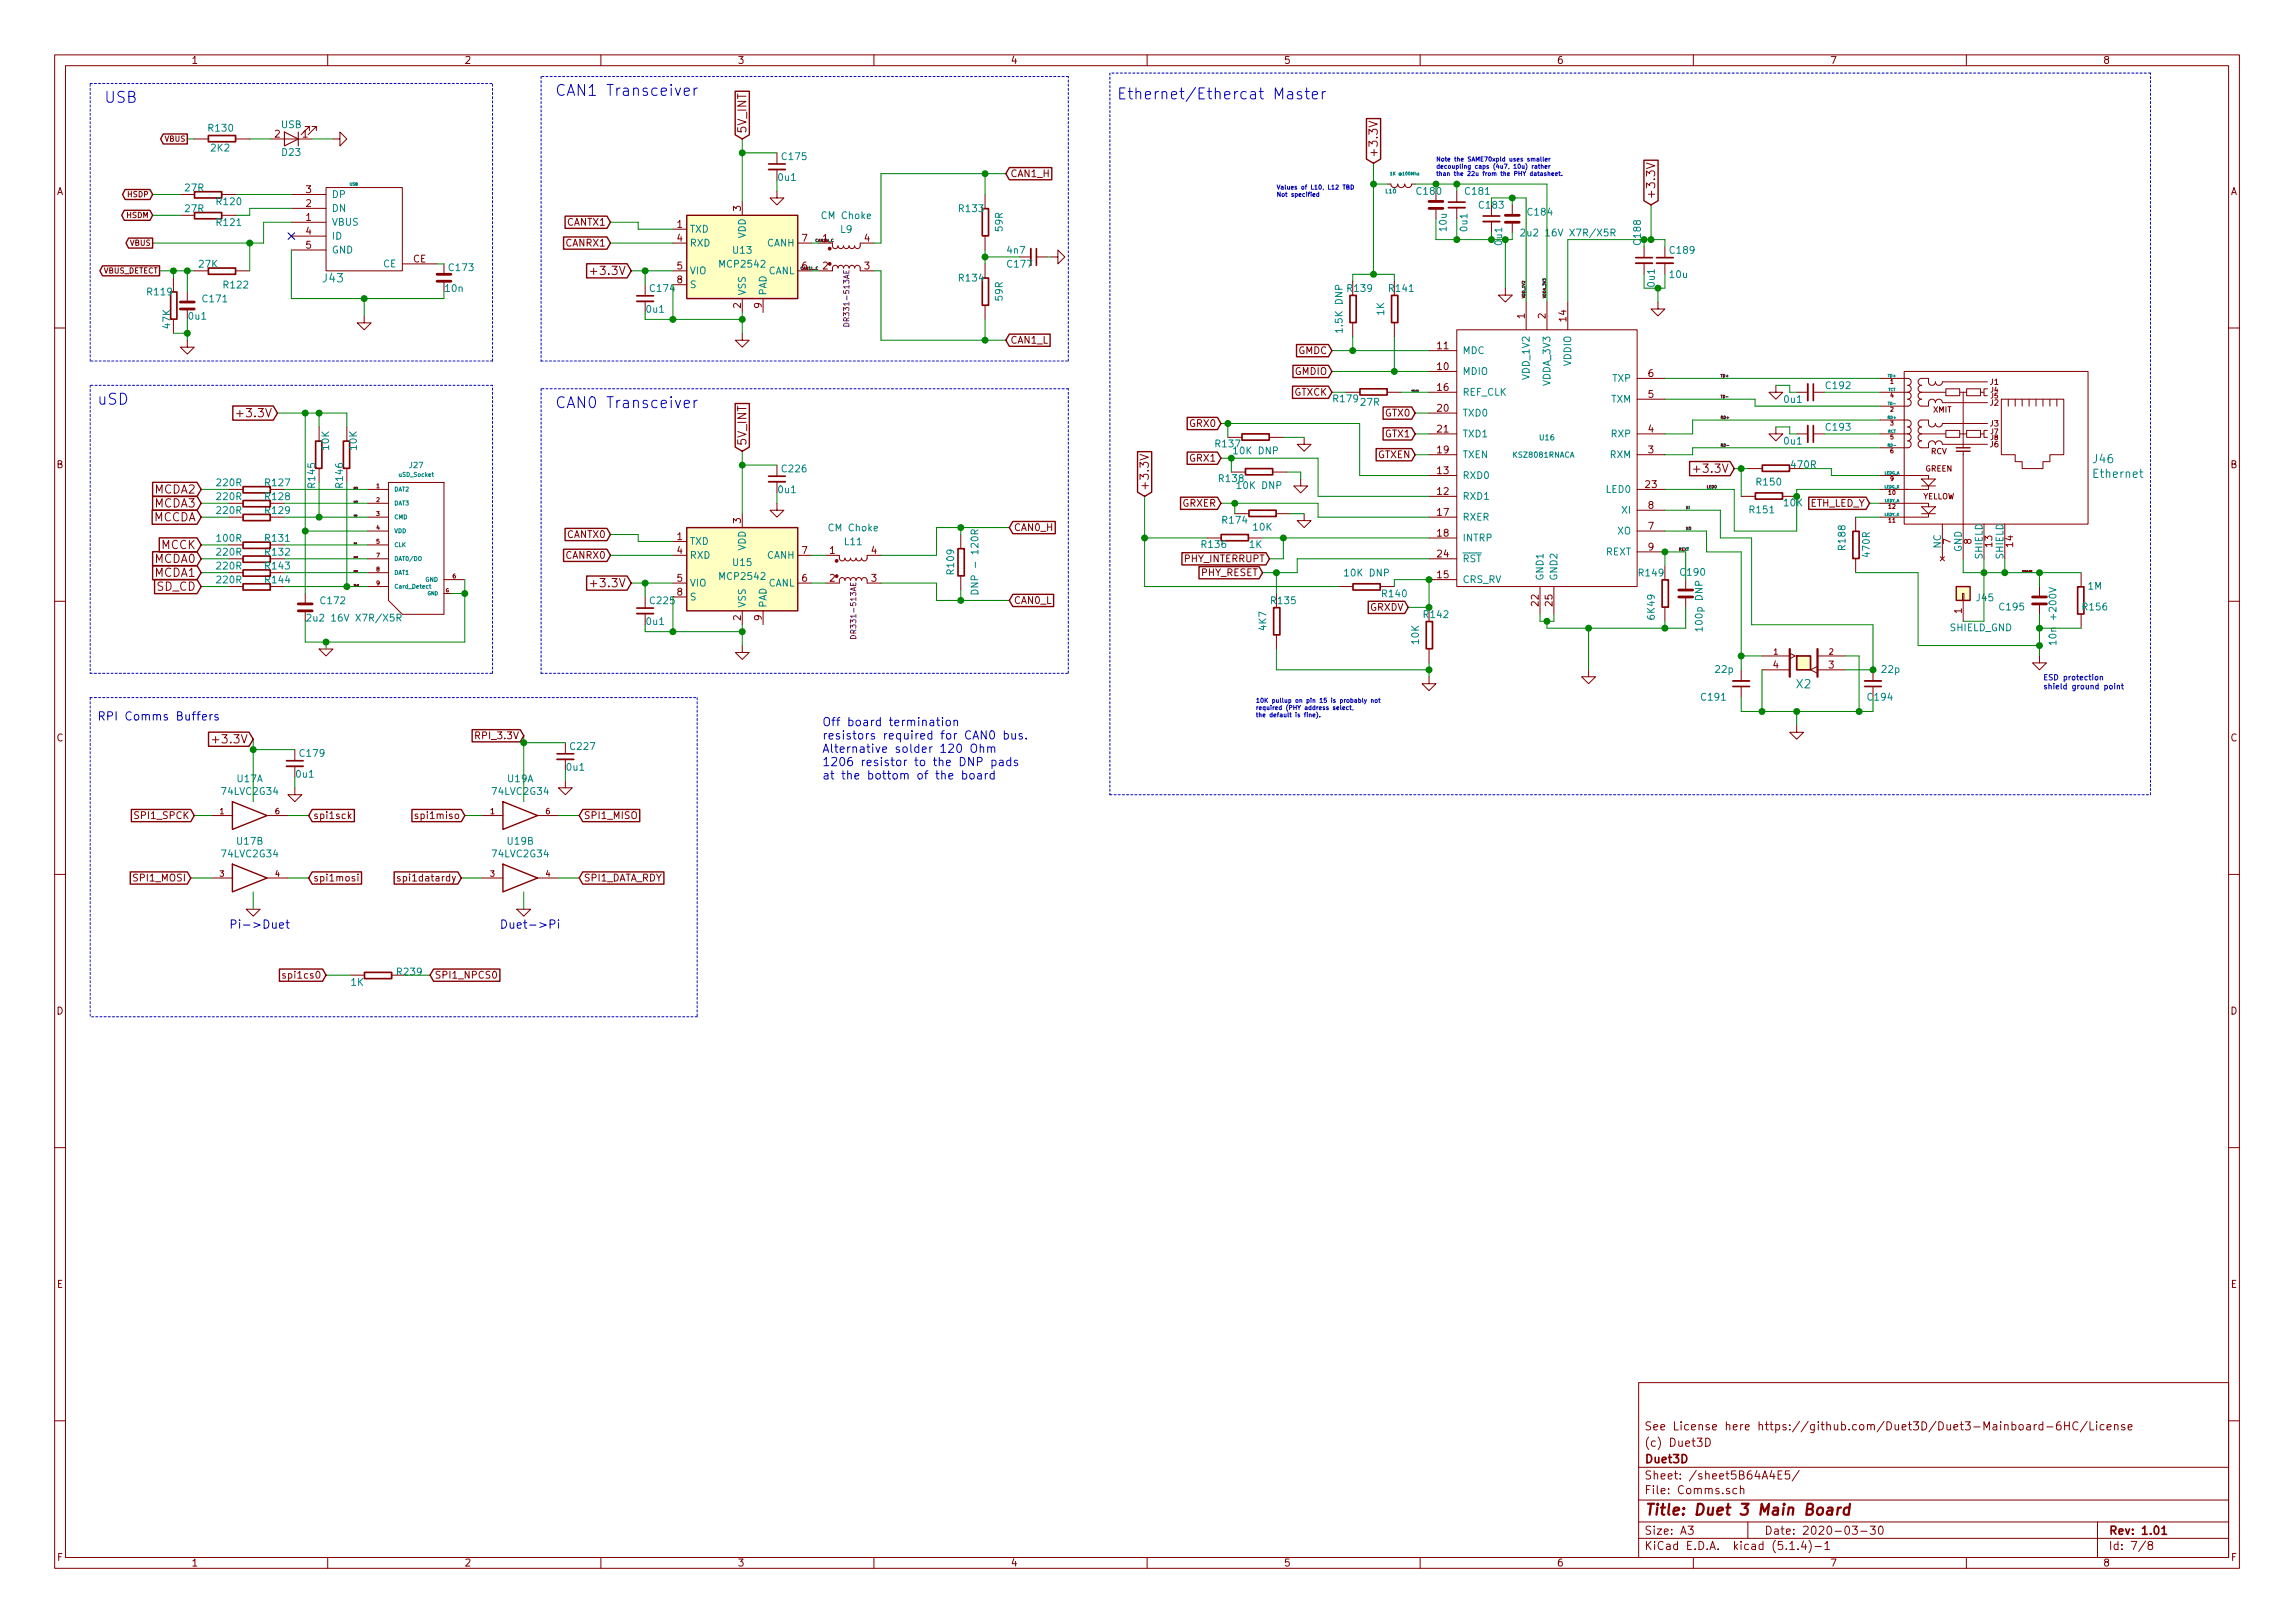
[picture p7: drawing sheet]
<svg xmlns="http://www.w3.org/2000/svg" width="420mm" height="297mm" viewBox="0 0 420 297" stroke-linecap="round" stroke-linejoin="round" font-family="sans-serif">
<defs><g id="words">
<g font-size="2.8" fill="#0000c2">
<text x="101.6" y="17.6">CAN1 Transceiver</text>
<text x="19" y="18.8">USB</text>
<text x="204.5" y="18.2">Ethernet/Ethercat Master</text>
<text x="17.8" y="74.1">uSD</text>
<text x="101.6" y="74.7">CAN0 Transceiver</text>
</g>
<text font-size="2.8" fill="#840000" x="301" y="277.3">Title: Duet 3 Main Board</text>
<g font-size="2.1" fill="#840000">
<text x="136.7" y="24.5" transform="rotate(-90 136.7 24.5)">5V_INT</text>
<text x="252.2" y="29" transform="rotate(-90 252.2 29)">+3.3V</text>
<text x="303" y="36.6" transform="rotate(-90 303 36.6)">+3.3V</text>
<text x="109" y="50.3">+3.3V</text>
<text x="44.3" y="76.4">+3.3V</text>
<text x="136.7" y="81.7" transform="rotate(-90 136.7 81.7)">5V_INT</text>
<text x="210.3" y="89.9" transform="rotate(-90 210.3 89.9)">+3.3V</text>
<text x="311" y="86.5">+3.3V</text>
<text x="28" y="95.4">MCCDA</text>
<text x="28.4" y="90.3">MCDA2</text>
<text x="28.4" y="92.9">MCDA3</text>
<text x="29.5" y="100.5">MCCK</text>
<text x="28.4" y="103">MCDA0</text>
<text x="28.4" y="105.6">MCDA1</text>
<text x="109" y="107.5">+3.3V</text>
<text x="28.7" y="108.1">SD_CD</text>
<text x="39.8" y="136.1">+3.3V</text>
<text x="301" y="261.8">See License here https://github.com/Duet3D/Duet3-Mainboard-6HC/License</text>
<text x="301" y="267.8">Duet3D</text>
<text x="301" y="264.8">(c) Duet3D</text>
<text x="301" y="273.5">File: Comms.sch</text>
<text x="301" y="270.8">Sheet: /sheet5B64A4E5/</text>
<text x="301" y="280.9">Size: A3</text>
<text x="323" y="280.9">Date: 2020-03-30</text>
<text x="386" y="280.9">Rev: 1.01</text>
<text x="301" y="283.7">KiCad E.D.A. kicad (5.1.4)-1</text>
<text x="386" y="283.7">Id: 7/8</text>
</g>
<g font-size="2.1" fill="#008484">
<text x="59.2" y="51.7">J43</text>
<text x="383.3" y="84.8">J46</text>
<text x="383.4" y="87.5">Ethernet</text>
<text x="328.9" y="126">X2</text>
</g>
<g font-size="2.1" fill="#0000c2">
<text x="17.8" y="131.9">RPI Comms Buffers</text>
<text x="150.5" y="132.9">Off board termination</text>
<text x="150.5" y="135.3">resistors required for CAN0 bus.</text>
<text x="150.5" y="137.8">Alternative solder 120 Ohm</text>
<text x="150.5" y="140.2">1206 resistor to the DNP pads</text>
<text x="150.5" y="142.7">at the bottom of the board</text>
<text x="41.9" y="170">Pi-&gt;Duet</text>
<text x="91.4" y="170">Duet-&gt;Pi</text>
</g>
<g font-size="1.8" fill="#840000">
<text x="35" y="11.7">1</text>
<text x="85" y="11.7">2</text>
<text x="135" y="11.7">3</text>
<text x="185" y="11.7">4</text>
<text x="235" y="11.7">5</text>
<text x="285" y="11.7">6</text>
<text x="335" y="11.7">7</text>
<text x="385" y="11.7">8</text>
<text x="50.3" y="25.2">2</text>
<text x="55.4" y="25.2">1</text>
<text x="10.4" y="35.7">A</text>
<text x="56" y="35.3">3</text>
<text x="184.9" y="32.4">CAN1_H</text>
<text x="408.4" y="35.7">A</text>
<text x="56" y="40.4">1</text>
<text x="56" y="37.9">2</text>
<text x="103.9" y="41.3">CANTX1</text>
<text x="124" y="41.7">1</text>
<text x="135.6" y="38.6" transform="rotate(-90 135.6 38.6)">3</text>
<text x="56" y="43">4</text>
<text x="56" y="45.5">5</text>
<text x="103.7" y="45.1">CANRX1</text>
<text x="124" y="44.2">4</text>
<text x="146.8" y="44.2">7</text>
<text x="158.3" y="44.2">4</text>
<text x="75.6" y="48">CE</text>
<text x="124" y="49.3">5</text>
<text x="124" y="51.9">8</text>
<text x="150.6" y="49.3">2</text>
<text x="158.3" y="49.3">3</text>
<text x="135.6" y="56.4" transform="rotate(-90 135.6 56.4)">2</text>
<text x="139.4" y="56.4" transform="rotate(-90 139.4 56.4)">9</text>
<text x="279.1" y="58.3" transform="rotate(-90 279.1 58.3)">1</text>
<text x="283" y="58.3" transform="rotate(-90 283 58.3)">2</text>
<text x="286.8" y="58.8" transform="rotate(-90 286.8 58.8)">14</text>
<text x="184.9" y="62.9">CAN1_L</text>
<text x="237.6" y="64.8">GMDC</text>
<text x="263.2" y="63.9">11</text>
<text x="237.1" y="68.6">GMDIO</text>
<text x="263.2" y="67.7">10</text>
<text x="263.2" y="71.5">16</text>
<text x="301.8" y="69">6</text>
<text x="236.9" y="72.4">GTXCK</text>
<text x="253.7" y="76.2">GTX0</text>
<text x="263.2" y="75.3">20</text>
<text x="301.8" y="72.8">5</text>
<text x="217.9" y="78.1">GRX0</text>
<text x="252.2" y="83.9">GTXEN</text>
<text x="253.7" y="80">GTX1</text>
<text x="263.2" y="83">19</text>
<text x="263.2" y="79.2">21</text>
<text x="301.8" y="83">3</text>
<text x="301.8" y="79.2">4</text>
<text x="10.4" y="85.7">B</text>
<text x="217.9" y="84.5">GRX1</text>
<text x="263.2" y="86.8">13</text>
<text x="301.3" y="89.3">23</text>
<text x="408.4" y="85.7">B</text>
<text x="135.6" y="95.8" transform="rotate(-90 135.6 95.8)">3</text>
<text x="216.4" y="92.7">GRXER</text>
<text x="263.2" y="90.6">12</text>
<text x="263.2" y="94.4">17</text>
<text x="301.8" y="93.1">8</text>
<text x="331.3" y="92.7">ETH_LED_Y</text>
<text x="103.9" y="98.5">CANTX0</text>
<text x="124" y="98.8">1</text>
<text x="124" y="101.4">4</text>
<text x="146.8" y="101.4">7</text>
<text x="151.9" y="101.4">1</text>
<text x="159.5" y="101.4">4</text>
<text x="185.6" y="97.2">CAN0_H</text>
<text x="263.2" y="98.2">18</text>
<text x="301.8" y="96.9">7</text>
<text x="301.8" y="100.7">9</text>
<text x="357.1" y="99.6" transform="rotate(-90 357.1 99.6)">7</text>
<text x="360.9" y="99.6" transform="rotate(-90 360.9 99.6)">8</text>
<text x="364.7" y="100.1" transform="rotate(-90 364.7 100.1)">13</text>
<text x="368.6" y="100.1" transform="rotate(-90 368.6 100.1)">14</text>
<text x="103.7" y="102.3">CANRX0</text>
<text x="124" y="106.5">5</text>
<text x="146.8" y="106.5">6</text>
<text x="151.9" y="106.5">2</text>
<text x="159.5" y="106.5">3</text>
<text x="216.9" y="102.9">PHY_INTERRUPT</text>
<text x="219.8" y="105.4">PHY_RESET</text>
<text x="263.2" y="105.8">15</text>
<text x="263.2" y="102">24</text>
<text x="124" y="109">8</text>
<text x="135.6" y="113.5" transform="rotate(-90 135.6 113.5)">2</text>
<text x="139.4" y="113.5" transform="rotate(-90 139.4 113.5)">9</text>
<text x="185.6" y="110.5">CAN0_L</text>
<text x="250.7" y="111.8">GRXDV</text>
<text x="281.7" y="110.9" transform="rotate(-90 281.7 110.9)">22</text>
<text x="284.2" y="110.9" transform="rotate(-90 284.2 110.9)">25</text>
<text x="359.2" y="112.3" transform="rotate(-90 359.2 112.3)">1</text>
<text x="324.6" y="122.3">4</text>
<text x="334.8" y="122.3">3</text>
<text x="10.4" y="135.7">C</text>
<text x="87.5" y="135.3">RPI_3.3V</text>
<text x="408.4" y="135.7">C</text>
<text x="25" y="149.9">SPI1_SPCK</text>
<text x="57.3" y="149.9">spi1sck</text>
<text x="76.6" y="149.9">spi1miso</text>
<text x="106.8" y="149.9">SPI1_MISO</text>
<text x="24.8" y="161.3">SPI1_MOSI</text>
<text x="57.3" y="161.3">spi1mosi</text>
<text x="73.7" y="161.3">spi1datardy</text>
<text x="106.8" y="161.3">SPI1_DATA_RDY</text>
<text x="52.4" y="179.1">spi1cs0</text>
<text x="79.5" y="179.1">SPI1_NPCS0</text>
<text x="10.4" y="185.7">D</text>
<text x="408.4" y="185.7">D</text>
<text x="10.4" y="235.7">E</text>
<text x="408.4" y="235.7">E</text>
<text x="10.5" y="285.7">F</text>
<text x="35" y="286.7">1</text>
<text x="85" y="286.7">2</text>
<text x="135" y="286.7">3</text>
<text x="185" y="286.7">4</text>
<text x="235" y="286.7">5</text>
<text x="285" y="286.7">6</text>
<text x="335" y="286.7">7</text>
<text x="385" y="286.7">8</text>
<text x="408.5" y="285.7">F</text>
</g>
<g font-size="1.8" fill="#008484">
<text x="51.5" y="23.5">USB</text>
<text x="38.3" y="24.1">R130</text>
<text x="38.7" y="27.7">2K2</text>
<text x="51.7" y="28.5">D23</text>
<text x="143.3" y="29.3">C175</text>
<text x="33.9" y="35">27R</text>
<text x="142.6" y="33.1">0u1</text>
<text x="259.5" y="35.6">C180</text>
<text x="268.4" y="35.6">C181</text>
<text x="33.9" y="38.8">27R</text>
<text x="39.8" y="41.4">R121</text>
<text x="39.8" y="37.6">R120</text>
<text x="60.7" y="41.3">VBUS</text>
<text x="60.7" y="38.8">DN</text>
<text x="60.7" y="36.2">DP</text>
<text x="150.6" y="40.1">CM Choke</text>
<text x="175.7" y="38.8">R133</text>
<text x="270.9" y="38.2">C183</text>
<text x="279.8" y="39.5">C184</text>
<text x="60.7" y="43.9">ID</text>
<text x="60.7" y="46.4">GND</text>
<text x="126.2" y="42.6">TXD</text>
<text x="126.2" y="45.1">RXD</text>
<text x="134.3" y="46.4">U13</text>
<text x="136.5" y="43.6" transform="rotate(-90 136.5 43.6)">VDD</text>
<text x="140.4" y="45.1">CANH</text>
<text x="153.9" y="42.6">L9</text>
<text x="183.6" y="42.3" transform="rotate(-90 183.6 42.3)">59R</text>
<text x="184.5" y="46.4">4n7</text>
<text x="264.8" y="42.3" transform="rotate(-90 264.8 42.3)">10u</text>
<text x="268.7" y="42.3" transform="rotate(-90 268.7 42.3)">0u1</text>
<text x="275" y="44.8" transform="rotate(-90 275 44.8)">0u1</text>
<text x="279.8" y="43.3">2u2 16V X7R/X5R</text>
<text x="305.8" y="46.4">C189</text>
<text x="36.5" y="49">27K</text>
<text x="41.1" y="52.8">R122</text>
<text x="70.2" y="48.9">CE</text>
<text x="81.6" y="53.4">10n</text>
<text x="82.3" y="49.6">C173</text>
<text x="119.2" y="53.4">C174</text>
<text x="126.2" y="50.2">VIO</text>
<text x="126.2" y="52.7">S</text>
<text x="132" y="49">MCP2542</text>
<text x="140.6" y="50.2">CANL</text>
<text x="175.7" y="51.5">R134</text>
<text x="184.6" y="49">C177</text>
<text x="246.8" y="53.4">R139</text>
<text x="254.4" y="53.4">R141</text>
<text x="302.9" y="52.4" transform="rotate(-90 302.9 52.4)">0u1</text>
<text x="305.8" y="50.9">10u</text>
<text x="27.1" y="54.1">R119</text>
<text x="34.6" y="58.5">0u1</text>
<text x="37.2" y="55.3">C171</text>
<text x="118.4" y="57.2">0u1</text>
<text x="136.5" y="54.1" transform="rotate(-90 136.5 54.1)">VSS</text>
<text x="140.3" y="54.1" transform="rotate(-90 140.3 54.1)">PAD</text>
<text x="183.6" y="55" transform="rotate(-90 183.6 55)">59R</text>
<text x="253.4" y="57.7" transform="rotate(-90 253.4 57.7)">1K</text>
<text x="31.2" y="60.1" transform="rotate(-90 31.2 60.1)">47K</text>
<text x="245.8" y="60.5" transform="rotate(-90 245.8 60.5)">1.5K DNP</text>
<text x="267.7" y="64.8">MDC</text>
<text x="267.7" y="68.6">MDIO</text>
<text x="280" y="69.3" transform="rotate(-90 280 69.3)">VDD_1V2</text>
<text x="283.8" y="70.5" transform="rotate(-90 283.8 70.5)">VDDA_3V3</text>
<text x="287.7" y="67" transform="rotate(-90 287.7 67)">VDDIO</text>
<text x="295.3" y="69.9">TXP</text>
<text x="334.4" y="71.2">C192</text>
<text x="249.2" y="74.3">27R</text>
<text x="267.7" y="72.4">REF_CLK</text>
<text x="267.7" y="76.2">TXD0</text>
<text x="295" y="73.7">TXM</text>
<text x="326.7" y="73.7">0u1</text>
<text x="60.2" y="82.3" transform="rotate(-90 60.2 82.3)">10K</text>
<text x="65.3" y="82.3" transform="rotate(-90 65.3 82.3)">10K</text>
<text x="222.7" y="81.9">R137</text>
<text x="226.1" y="83.1">10K DNP</text>
<text x="267.7" y="83.9">TXEN</text>
<text x="267.7" y="80">TXD1</text>
<text x="294.8" y="83.9">RXM</text>
<text x="295.1" y="80">RXP</text>
<text x="326.7" y="81.4">0u1</text>
<text x="334.4" y="78.8">C193</text>
<text x="39.8" y="89">220R</text>
<text x="48.7" y="89">R127</text>
<text x="57.7" y="89.1" transform="rotate(-90 57.7 89.1)">R145</text>
<text x="62.8" y="89.1" transform="rotate(-90 62.8 89.1)">R146</text>
<text x="143.3" y="86.4">C226</text>
<text x="223.3" y="88.2">R138</text>
<text x="226.8" y="89.5">10K DNP</text>
<text x="267.7" y="87.7">RXD0</text>
<text x="321.7" y="88.9">R150</text>
<text x="328.1" y="85.7">470R</text>
<text x="39.8" y="94.1">220R</text>
<text x="39.8" y="91.5">220R</text>
<text x="48.7" y="94.1">R129</text>
<text x="48.7" y="91.5">R128</text>
<text x="142.6" y="90.3">0u1</text>
<text x="223.9" y="95.8">R174</text>
<text x="267.7" y="91.5">RXD1</text>
<text x="267.7" y="95.3">RXER</text>
<text x="294.2" y="90.2">LED0</text>
<text x="297" y="94">XI</text>
<text x="320.4" y="93.9">R151</text>
<text x="326.6" y="92.7">10K</text>
<text x="39.8" y="101.7">220R</text>
<text x="39.8" y="99.1">100R</text>
<text x="48.7" y="101.7">R132</text>
<text x="48.7" y="99.1">R131</text>
<text x="126.2" y="99.7">TXD</text>
<text x="136.5" y="100.8" transform="rotate(-90 136.5 100.8)">VDD</text>
<text x="151.9" y="97.2">CM Choke</text>
<text x="154.7" y="99.8">L11</text>
<text x="220.1" y="100.3">R136</text>
<text x="228.8" y="100.3">1K</text>
<text x="229.5" y="97.1">10K</text>
<text x="267.7" y="99.1">INTRP</text>
<text x="294" y="101.6">REXT</text>
<text x="296.1" y="97.8">XO</text>
<text x="337.9" y="100.5" transform="rotate(-90 337.9 100.5)">R188</text>
<text x="342.3" y="101.8" transform="rotate(-90 342.3 101.8)">470R</text>
<text x="355.3" y="100.4" transform="rotate(-90 355.3 100.4)">NC</text>
<text x="359.2" y="101.1" transform="rotate(-90 359.2 101.1)">GND</text>
<text x="39.8" y="106.8">220R</text>
<text x="39.8" y="104.2">220R</text>
<text x="48.7" y="106.8">R144</text>
<text x="48.7" y="104.2">R143</text>
<text x="126.2" y="102.3">RXD</text>
<text x="126.2" y="107.4">VIO</text>
<text x="132" y="106.1">MCP2542</text>
<text x="134.3" y="103.6">U15</text>
<text x="140.4" y="102.3">CANH</text>
<text x="140.6" y="107.4">CANL</text>
<text x="174.7" y="105" transform="rotate(-90 174.7 105)">R109</text>
<text x="179.1" y="107.6" transform="rotate(-90 179.1 107.6)">DNP - 120R</text>
<text x="246.5" y="105.5">10K DNP</text>
<text x="267.7" y="106.7">CRS_RV</text>
<text x="267.7" y="102.9">RST</text>
<text x="282.6" y="106.3" transform="rotate(-90 282.6 106.3)">GND1</text>
<text x="285.1" y="106.3" transform="rotate(-90 285.1 106.3)">GND2</text>
<text x="300.2" y="105.5">R149</text>
<text x="307.8" y="105.4">C190</text>
<text x="363" y="102.3" transform="rotate(-90 363 102.3)">SHIELD</text>
<text x="366.8" y="102.3" transform="rotate(-90 366.8 102.3)">SHIELD</text>
<text x="382.3" y="107.9">1M</text>
<text x="57.6" y="113.8">2u2 16V X7R/X5R</text>
<text x="58.8" y="110.6">C172</text>
<text x="119.2" y="110.6">C225</text>
<text x="126.2" y="109.9">S</text>
<text x="136.5" y="111.3" transform="rotate(-90 136.5 111.3)">VSS</text>
<text x="140.3" y="111.3" transform="rotate(-90 140.3 111.3)">PAD</text>
<text x="232.8" y="110.6">R135</text>
<text x="253.2" y="109.3">R140</text>
<text x="260.8" y="113.1">R142</text>
<text x="302.9" y="113.2" transform="rotate(-90 302.9 113.2)">6K49</text>
<text x="361.9" y="110">J45</text>
<text x="366.2" y="111.7">C195</text>
<text x="381.4" y="111.7">R156</text>
<text x="118.4" y="114.4">0u1</text>
<text x="231.8" y="115.3" transform="rotate(-90 231.8 115.3)">4K7</text>
<text x="259.8" y="117.8" transform="rotate(-90 259.8 117.8)">10K</text>
<text x="311.7" y="115.1" transform="rotate(-90 311.7 115.1)">100p DNP</text>
<text x="357" y="115.5">SHIELD_GND</text>
<text x="376.5" y="117.2" transform="rotate(-90 376.5 117.2)">10n +200V</text>
<text x="314.1" y="123.2">22p</text>
<text x="344.6" y="123.2">22p</text>
<text x="311.6" y="128.2">C191</text>
<text x="342.1" y="128.2">C194</text>
<text x="104.5" y="137.2">C227</text>
<text x="43.5" y="143.2">U17A</text>
<text x="54.3" y="142.3">0u1</text>
<text x="55" y="138.5">C179</text>
<text x="93" y="143.2">U19A</text>
<text x="103.8" y="141.1">0u1</text>
<text x="40.8" y="145.5">74LVC2G34</text>
<text x="90.3" y="145.5">74LVC2G34</text>
<text x="43.5" y="154.6">U17B</text>
<text x="93" y="154.6">U19B</text>
<text x="40.8" y="156.9">74LVC2G34</text>
<text x="90.3" y="156.9">74LVC2G34</text>
<text x="72.8" y="178.5">R239</text>
<text x="64.3" y="180.4">1K</text>
</g>
<g font-size="1.8">
<text x="150.6" y="44.2">1</text>
<text x="146.8" y="49.3">6</text>
</g>
<g font-size="1.8" fill="#008400">
<text x="300.4" y="44.7" transform="rotate(-90 300.4 44.7)">C188</text>
<text x="244.2" y="73.6">R179</text>
</g>
<g font-size="1.4" fill="#840000">
<text x="30.2" y="25.9">VBUS</text>
<text x="23.2" y="39.9">HSDM</text>
<text x="23.5" y="36.1">HSDP</text>
<text x="23.9" y="45">VBUS</text>
<text x="18.8" y="50">VBUS_DETECT</text>
<text x="364.3" y="70.4">J1</text>
<text x="353.9" y="75.5">XMIT</text>
<text x="364.3" y="74.2">J2</text>
<text x="353.5" y="83.1">RCV</text>
<text x="364.3" y="78">J3</text>
<text x="364.3" y="81.9">J6</text>
<text x="352.5" y="86.3">GREEN</text>
<text x="351.9" y="91.4">YELLOW</text>
<text x="324.7" y="119.8">1</text>
<text x="334.9" y="119.8">2</text>
<text x="40.3" y="149">1</text>
<text x="50.4" y="149">6</text>
<text x="89.8" y="149">1</text>
<text x="99.9" y="149">6</text>
<text x="40.3" y="160.4">3</text>
<text x="50.4" y="160.4">4</text>
<text x="89.8" y="160.4">3</text>
<text x="99.9" y="160.4">4</text>
</g>
<g font-size="1.4" fill="#840084">
<text x="155.5" y="59.1" transform="rotate(-90 155.5 59.1)">DR331-513AE</text>
<text x="156.7" y="116.3" transform="rotate(-90 156.7 116.3)">DR331-513AE</text>
</g>
<g font-size="1.4" fill="#008484">
<text x="277.2" y="83.8">KSZ8081RNACA</text>
<text x="281.9" y="80.6">U16</text>
<text x="75" y="85.7">J27</text>
</g>
<g font-size="1.4" fill="#0000c2">
<text x="374" y="124.5">ESD protection</text>
<text x="374" y="126.1">shield ground point</text>
</g>
<g font-size="1.2" fill="#840000">
<text x="364.4" y="71.8">J4</text>
<text x="364.4" y="72.9">J5</text>
<text x="364.4" y="79.4">J7</text>
<text x="364.4" y="80.5">J8</text>
</g>
<g font-size="1.1" fill="#0000c2">
<text x="262.9" y="29.6">Note the SAME70xpld uses smaller</text>
<text x="233.7" y="34.7">Values of L10, L12 TBD</text>
<text x="262.9" y="30.9">decoupling caps (4u7, 10u) rather</text>
<text x="262.9" y="32.2">than the 22u from the PHY datasheet.</text>
<text x="233.7" y="36">Not specified</text>
<text x="229.9" y="128.6">10K pullup on pin 15 is probably not</text>
<text x="229.9" y="129.9">required (PHY address select,</text>
<text x="229.9" y="131.3">the default is fine).</text>
</g>
<g font-size="1.1" fill="#008484">
<text x="253.7" y="35.4">L10</text>
<text x="72.1" y="90">DAT2</text>
<text x="73.1" y="87.3">uSD_Socket</text>
<text x="72.1" y="92.5">DAT3</text>
<text x="72.1" y="95">CMD</text>
<text x="72.1" y="97.6">VDD</text>
<text x="72.1" y="100.1">CLK</text>
<text x="72.1" y="102.7">DAT0/DO</text>
<text x="72.1" y="105.2">DAT1</text>
<text x="72.1" y="107.7">Card_Detect</text>
<text x="77.9" y="106.5">GND</text>
</g>
<g font-size="1.1" fill="#840000">
<text x="346.1" y="70.2">1</text>
<text x="346.1" y="75.3">2</text>
<text x="346.1" y="77.9">3</text>
<text x="346.1" y="72.8">4</text>
<text x="346.1" y="80.4">5</text>
<text x="346.1" y="82.9">6</text>
<text x="68.9" y="89.3">1</text>
<text x="346.1" y="88">9</text>
<text x="68.9" y="91.9">2</text>
<text x="68.9" y="94.4">3</text>
<text x="345.8" y="90.6">10</text>
<text x="345.8" y="95.6">11</text>
<text x="345.8" y="93.1">12</text>
<text x="68.9" y="97">4</text>
<text x="68.9" y="99.5">5</text>
<text x="68.9" y="102">7</text>
<text x="68.9" y="104.6">8</text>
<text x="68.9" y="107.1">9</text>
<text x="82.9" y="105.9">6</text>
</g>
<text font-size=".9" fill="#008484" x="78.3" y="108.9">GND</text>
<text font-size=".9" fill="#840000" x="81.6" y="108.4">G</text>
<text font-size=".8" fill="#008484" x="254.8" y="32.1">1K @100Mhz</text>
<g font-size=".7" fill="#008484">
<text x="64" y="34">USB</text>
<text x="345.7" y="71.6">TCT</text>
<text x="345.7" y="69">TD+</text>
<text x="345.7" y="76.7">RD+</text>
<text x="345.8" y="74.1">TD-</text>
<text x="345.7" y="79.2">RCT</text>
<text x="345.8" y="81.7">RD-</text>
<text x="345" y="89.4">LEDG_K</text>
<text x="345" y="86.8">LEDG_A</text>
<text x="345" y="94.4">LEDY_K</text>
<text x="345" y="91.9">LEDY_A</text>
</g>
<g font-size=".7">
<text x="149.2" y="44.3">CAN1H_C</text>
<text x="279.2" y="54.6" transform="rotate(-90 279.2 54.6)">VDD_1V2</text>
<text x="283" y="54.6" transform="rotate(-90 283 54.6)">VDDA_3V3</text>
<text x="315" y="69">TD+</text>
<text x="315" y="72.9">TD-</text>
<text x="315" y="76.7">RD+</text>
<text x="315" y="81.7">RD-</text>
<text x="312.4" y="89.4">LED0</text>
<text x="308.6" y="93.2">XI</text>
<text x="307.3" y="100.8">REXT</text>
<text x="308.6" y="97">XO</text>
</g>
<g font-size=".3">
<text x="258.4" y="71.6">REF_CLK</text>
<text x="64.8" y="89.4">DAT2</text>
<text x="64.8" y="94.5">CMD</text>
<text x="64.8" y="91.9">DAT3</text>
<text x="64.8" y="99.6">CLK</text>
<text x="64.8" y="107.2">SD_cd</text>
<text x="64.8" y="104.6">DAT1</text>
<text x="64.8" y="102.1">DAT0</text>
<text x="370.2" y="104.6">SHIELD_GND</text>
</g>
</g></defs>
<g fill="none" stroke="#840000" stroke-width=".18">
<path d="M10 10h400v277h-400zM12 12h396v273.1h-396zM60 10v2M110 10v2M160 10v2M210 10v2M260 10v2M310 10v2M360 10v2M33 35.6h2.6M33 39.4h2.6M35.6 25.4h2.5"/>
<path d="M40.6 35.6h2.6M40.6 39.4h2.6M43.2 25.4h2.5M49.5 25.4h7.6M53.3 38.1h6.4M53.3 35.6h6.4M56.6 23.9v-.7h-.7h.7l-1.5 1.5M57.9 23.9v-.7h-.8h.8l-1.5 1.5M59.7 34.3h14v15.3h-14zM61 25.4h1.2v-1.2l1.3 1.2-1.3 1.3v-1.3M135.9 36.9v2.5M142.2 35v1.2h1.3l-1.3 1.3-1.2-1.3h1.2"/>
<path d="M142.2 28v2M142.2 31v2.1M180.3 35.6v2.5M250.6 22.2l1.5 .5-1.5 .5M254 33.7h.6a.63 .63 0 0 0 .7 .6 .63 .63 0 0 0 .6-.6 .63 .63 0 0 0 .6 .6 .63 .63 0 0 0 .7-.6 .63 .63 0 0 0 .6 .6 .63 .63 0 0 0 .6-.6h.7M262.9 35v1.9M262.9 38.1v1.9M266.7 35v2M266.7 38v2M273 37.5v2M276.9 37.5v1.9M301.4 29.8l1.5 .5-1.5 .5"/>
<path d="M31.7 50.8v2.6M31.7 58.5v2.5M34.3 53.4v1.9M34.3 56.6v1.9M35.6 49.6h2.5M43.2 49.6h2.5M53.3 40.7h6.4M53.3 43.2h6.4M53.3 45.8h6.4M66.7 57.8v1.3h1.2l-1.2 1.3-1.3-1.3h1.3M73.7 48.3h6.3M81.3 48.3v1.9"/>
<path d="M81.3 51.5v1.9M108.1 49.7h1.2M118.1 52.1v2M118.1 55.2v2M123.2 44.5h2.5M123.2 49.6h2.5M123.2 41.9h2.5M123.2 52.1h2.5M135.9 54.6v2.6M139.7 54.6v2.6M146 44.5h2.6M146 49.6h2.6"/>
<path d="M149.9 49.6h2.5v-.7l.4-.3 .4 .1 .2 .4 .1-.4 .3-.1 .5 .1 .1 .4 .2-.4 .2-.1 .5 .1 .1 .4 .2-.4 .3-.1 .4 .1 .2 .4 .2-.4 .3-.1 .5 .3v.7h2.5M149.9 44.5h2.5v.7l.4 .3 .4-.1 .2-.4 .1 .3 .3 .2 .4-.1 .2-.4 .1 .3 .4 .2 .3-.1 .2-.4 .4 .5 .5-.1 .2-.4 .1 .4 .5 .1 .4-.3v-.7h2.5M180.3 43.2v2.6M180.3 48.3v2.5M180.3 55.9v2.6M186.7 47h2M189.7 47h2.1M192.4 47h1.3v-1.2l1.2 1.2-1.2 1.3v-1.3M247.6 51.5v2.5M247.6 59.1v2.5M255.3 51.5v2.5M255.3 59.1v2.5"/>
<path d="M273 40.5v2.1M275.6 52.7v1.3h1.3l-1.3 1.3-1.3-1.3h1.3M276.9 40.7v1.9M279.4 55.3v5.1M283.2 55.3v5.1M287 55.3v5.1M301 45.1v2.1M301 48.2v2M303.5 55.3v1.3h1.3l-1.3 1.2-1.2-1.2h1.2M304.8 45.1v2.1M304.8 48.2v2M10 60h2"/>
<path d="M34.3 62.3v1.2h1.3l-1.3 1.3-1.3-1.3h1.3M43.3 75.7h1.2M58.4 78.1v2.6M63.5 78.1v2.6M135.9 61v1.3h1.3l-1.3 1.2-1.3-1.2h1.3M254 71.8h2.5M261.6 71.8h5.1M261.6 79.4h5.1M261.6 68h5.1M261.6 64.2h5.1M261.6 75.6h5.1M266.7 60.4h33v47h-33z"/>
<path d="M299.7 69.3h5.1M299.7 79.4h5.1M299.7 73.1h5.1M325.1 78.1v1.3h1.3l-1.3 1.3-1.3-1.3h1.3M325.1 70.5v1.3h1.3l-1.3 1.3-1.3-1.3h1.3M328.9 71.8h2.1M328.9 79.4h2.1M332 71.8h2M332 79.4h2M344.2 76.9h5a.63 .63 0 0 1 .7 .6 .63 .63 0 0 1-.7 .6 .63 .63 0 0 1 .7 .7 .63 .63 0 0 1-.7 .6M344.2 69.3h5a.63 .63 0 0 1 .7 .6 .63 .63 0 0 1-.7 .6 .63 .63 0 0 1 .7 .7 .63 .63 0 0 1-.7 .6M344.2 79.4h5"/>
<path d="M344.2 71.8h5M348.6 68h33.7v27.9h-33.7zM349.2 79.4a.63 .63 0 0 1 .7 .6 .63 .63 0 0 1-.7 .7 .63 .63 0 0 1 .7 .6 .63 .63 0 0 1-.7 .7h-5M349.2 71.8a.63 .63 0 0 1 .7 .6 .63 .63 0 0 1-.7 .7 .63 .63 0 0 1 .7 .6 .63 .63 0 0 1-.7 .6h-5M351.8 79.4a.63 .63 0 0 0-.6 .6 .63 .63 0 0 0 .6 .7 .63 .63 0 0 0-.6 .6 .63 .63 0 0 0 .6 .7h1.3v-.7a.63 .63 0 0 1 .6-.6 .63 .63 0 0 1 .6 .6 .63 .63 0 0 1 .7-.6 .63 .63 0 0 1 .6 .6h8.3M351.8 71.8a.63 .63 0 0 0-.6 .6 .63 .63 0 0 0 .6 .7 .63 .63 0 0 0-.6 .6 .63 .63 0 0 0 .6 .6h1.3v-.6a.63 .63 0 0 1 .6-.6 .63 .63 0 0 1 .6 .6 .63 .63 0 0 1 .7-.6 .63 .63 0 0 1 .6 .6h8.3M351.8 79.4h4.4M351.8 71.8h4.4M356.2 78.8h2.6v1.2h-2.6zM356.2 71.2h2.6v1.2h-2.6zM358.8 79.4h1.2M358.8 71.8h1.2"/>
<path d="M359.4 71.8v10.2M360 78.8h2.6v1.2h-2.6zM360 71.2h2.6v1.2h-2.6zM362.6 79.4h.6M362.6 71.8h.6M363.9 77.5h-8.3a.63 .63 0 0 1-.6 .6 .63 .63 0 0 1-.7-.6 .63 .63 0 0 1-.6 .6 .63 .63 0 0 1-.6-.6v-.6h-1.3a.63 .63 0 0 0-.6 .6 .63 .63 0 0 0 .6 .6 .63 .63 0 0 0-.6 .7 .63 .63 0 0 0 .6 .6M363.9 69.9h-8.3a.63 .63 0 0 1-.6 .6 .63 .63 0 0 1-.7-.6 .63 .63 0 0 1-.6 .6 .63 .63 0 0 1-.6-.6v-.6h-1.3a.63 .63 0 0 0-.6 .6 .63 .63 0 0 0 .6 .6 .63 .63 0 0 0-.6 .7 .63 .63 0 0 0 .6 .6M363.9 78.8h-.7v1.2h.7M363.9 71.2h-.7v1.2h.7M366.4 73.1h11.4v10.1h-2.5v1.3h-1.3v1.3h-3.8v-1.3h-1.3v-1.3h-2.5zM367.7 73.1v1.2M368.9 73.1v1.2"/>
<path d="M370.2 73.1v1.2M371.5 73.1v1.2M372.7 73.1v1.2M374 73.1v1.2M375.3 73.1v1.2M376.6 73.1v1.2M408 60h2M58.4 85.8v2.5M63.5 85.8v2.5M67.3 89.6h3.8M67.3 94.7h3.8M67.3 92.1h3.8"/>
<path d="M67.3 97.2h3.8M67.3 99.7h3.8M71.1 88.3h10.2v24.1h-7.6l-2.6-2.5zM123.2 99.1h2.5M135.9 94v2.6M142.2 92.1v1.3h1.3l-1.3 1.3-1.2-1.3h1.2M142.2 85.1v2.1M142.2 88.2v2M175.9 97.8v2.6M208.7 83.2l1.5 .5-1.5 .5M232.4 80h2.5M233 86.4h2.6"/>
<path d="M233.7 94h2.5M238.1 87.7v1.2h1.3l-1.3 1.3-1.2-1.3h1.2M238.8 94v1.3h1.2l-1.2 1.3-1.3-1.3h1.3M238.8 80v1.3h1.2l-1.2 1.3-1.3-1.3h1.3M261.6 94.7h5.1M261.6 87h5.1M261.6 90.8h5.1M261.6 98.5h5.1M261.6 83.2h5.1M299.7 89.6h5.1M299.7 83.2h5.1M299.7 97.2h5.1"/>
<path d="M299.7 93.4h5.1M310 85.9h1.2M318.8 90.8h2.5M320 85.8h2.6M339.7 94.7v2.5M344.2 92.1h8.9v.6M344.2 87h8.9v.7M344.2 89.6h4.4M351.8 94h2.5M351.8 88.9h2.5M351.8 87.7h2.5l-1.2 1.2zM351.8 92.7h2.5l-1.2 1.3z"/>
<path d="M353.1 94v.7h-8.9M353.1 88.9v.7h-4.5h.6M355.6 95.9v6.4M359.4 82.7v19.6M363.2 95.9v6.4M367 95.9v6.4M10 110h2M55.9 108.6v1.9M55.9 111.8v1.9M58.4 118.8h2.6l-1.3 1.3zM67.3 107.4h3.8M67.3 102.3h3.8"/>
<path d="M67.3 104.8h3.8M81.3 106.1h3.8M81.3 108.6h1.2M108.1 106.8h1.2M118.1 109.3v2M118.1 112.3v2M123.2 101.6h2.5M123.2 106.7h2.5M123.2 109.3h2.5M135.9 118.1v1.3h1.3l-1.3 1.3-1.3-1.3h1.3M135.9 111.8v2.5M139.7 111.8v2.5"/>
<path d="M146 101.6h2.6M146 106.7h2.6M151.1 106.7h2.6v-.7l.4-.3 .4 .1 .2 .4 .1-.3 .3-.2 .4 .1 .2 .4 .1-.3 .3-.2 .4 .1 .2 .4 .1-.3 .3-.2 .5 .1 .1 .4 .2-.4 .4-.1 .4 .3v.7h2.6M151.1 101.6h2.6v.7l.4 .4 .4-.1 .2-.5 .1 .3 .3 .3 .4-.1 .2-.5 .1 .3 .3 .3 .4-.1 .2-.5 .3 .5h.5l.2-.5 .2 .4 .4 .2 .4-.4v-.7h2.6M175.9 105.4v2.6M233.7 108.6v2.6M233.7 116.2v2.6M245.1 107.4h2.5M252.7 107.4h2.6M261.6 111.2v2.5M261.6 118.8v2.5M261.6 106.1h5.1"/>
<path d="M261.6 102.3h5.1M281.9 107.4v5M284.5 107.4v5M299.7 101h5.1M304.8 103.5v2.6M304.8 111.2v2.5M308.6 106.1v1.9M308.6 109.3v1.9M327.7 119.5l1 .6-1 .5M339.7 102.3v2.5M355.2 101.9l.8 .8M356 101.9l-.8 .8"/>
<path d="M359.3 108.6h.2v1.3h-.2zM359.4 109.9v3.8M373.4 107.4v1.9M373.4 110.5v1.9M381 104.8v2.6M381 112.4v2.6M408 110h2M38.9 135.4h1.2M54 137.2v2M103.5 135.9v2.1M103.5 139v2M261.6 123.9v1.2h1.3l-1.3 1.3-1.3-1.3h1.3"/>
<path d="M290.8 122.6v1.3h1.3l-1.3 1.2-1.2-1.2h1.2M318.8 122.6v2M318.8 125.6v2.1M322.6 120.1h5.1M322.6 122.6h5.1M328.9 132.8v1.2h1.3l-1.3 1.3-1.2-1.3h1.2M332.7 122l-1.2 .6 1.2 .6M332.7 120.1h5.1M332.7 122.6h5.1M342.9 122.6v2M342.9 125.6v2.1M373.4 120.1v1.2h1.2l-1.2 1.3-1.3-1.3h1.3"/>
<path d="M38.7 149.3h3.8M48.9 149.3h3.8M54 144.2v1.3h1.2l-1.2 1.2-1.3-1.2h1.3M54 140.2v2.1M63.9 149.3l.4 .5M64.3 149l-.5 .5M65.5 160v.1M76.5 149h-.3l-.2 .2v.1l.5 .2v.3h-.5M88.3 149.3h3.8M98.4 149.3h3.8M103.5 142.9v1.3h1.3l-1.3 1.3-1.3-1.3h1.3M10 160h2"/>
<path d="M38.7 160.7h3.8M45.1 166.4h2.5l-1.2 1.3zM48.9 160.7h3.8M52.2 178.2h-.3l-.2 .2 .1 .1 .4 .2v.3h-.5M64.1 178.5h2.6M64.9 160.5l-.3-.1-.2 .2 .1 .2 .4 .1v.3h-.5M65.5 160.4v.9M71.8 178.5h2.5M73.2 160.5l-.3-.1-.2 .2 .1 .2 .4 .1v.3h-.5M88.3 160.7h3.8M90.3 177.9l.2-.1a.67 .67 0 0 1 .4 .6 .67 .67 0 0 1-.4 .6l-.3-.5zM94.6 166.4h2.6l-1.3 1.3z"/>
<path d="M98.4 160.7h3.8M408 160h2M10 210h2M408 210h2M300 253h108v32.1h-108zM10 260h2M300 278.5h108M300 274.5h108M300 268.5h108M309 279.3h1l-.5 .6 .4 .1v.7l-.2 .1-.7-.1M312.3 263.2a.75 .75 0 0 1 .8 .8 .75 .75 0 0 1-.8 .7zM318 272.5l-.4-.1-.4 .3 .1 .6 .3 .1 .4-.1"/>
<path d="M318.6 272.5l.2-.1 .4 .1 .1 .9M318.6 271.9v1.5M320 278.5v3M324.4 269.1l-.4 1.1h1M324.7 269.7v1M325.5 269.9h.5M326.2 269.2h-.7v1.5h.7M327.6 269.2h-.7l-.1 .7 .2-.1h.5l.2 .3-.1 .5-.2 .1-.6-.1M329.4 269.1l-1.3 2M339.1 279.3h.9l-.5 .6 .5 .1v.7l-.2 .1-.7-.1M342.4 279.3h.9l-.5 .6 .5 .1v.7l-.3 .1-.6-.1M344.1 279.4l.1-.1a.8 .8 0 0 1 .6 .8 .8 .8 0 0 1-.6 .7 1 1 0 0 1-.1-1.4z"/>
<path d="M372.4 260.7v1M372.8 260.7l-.4 .3M374 260.8l-.4-.1-.3 .3 .1 .6h.6M374 260.2v1.5M374.7 261.1h1.1M377.2 260.2a.59 .59 0 0 0-.7 .6l.1 .8 .2 .1 .5-.1v-.5l-.1-.3h-.4l-.3 .3M378 260.2v1.5M378 260.9h.8M378.8 260.2v1.5M380.4 260.4a.7 .7 0 0 0-.9 .2 .7 .7 0 0 0 .1 .9 .55 .55 0 0 0 .8 .1M382.1 260.1l-1.3 2M382.6 260.2v1.5h.7"/>
<path d="M383.8 260.2v.2M383.8 260.7v1M384 278.5v6.6M385.2 260.8l-.4-.1-.3 .3 .1 .6h.6M385.7 261.2l.8-.1-.1-.3-.4-.1-.3 .2 .1 .7h.6M387.1 260.8l.2-.1 .4 .1 .1 .9M387.1 260.7v1M389 260.8a.37 .37 0 0 0-.6 .1l.1 .2 .5 .2 .1 .1-.3 .3-.4-.1M389.6 261.2l.7-.1-.1-.3-.4-.1-.2 .2 .1 .7h.5M408 260h2M60 285.1v1.9M110 285.1v1.9"/>
<path d="M160 285.1v1.9M210 285.1v1.9M260 285.1v1.9M300 281.5h108M310 285.1v1.9M327.7 283.6h.8M329.2 283.5v.1M330.2 282l-.4 1.1h.9M330.5 282.6v1M331.2 281.9a1.71 1.71 0 0 1 0 2.3M332.3 283h1.2M334.1 282.5l.4-.4v1.5"/>
<path d="M334.1 283.6h.8M340.7 280.2h1.1M360 285.1v1.9M392.8 282l-1.3 2M393.5 282.7l-.3-.3 .3-.3h.3l.3 .3-.1 .2-.6 .2-.2 .2 .1 .5 .2 .1h.3l.3-.3v-.3l-.3-.3"/>
</g>
<g fill="none" stroke="#840000" stroke-width=".3">
<path d="M35.6 38.9h5v1.1h-5zM35.6 35.1h5v1.1h-5zM38.2 24.8h4.9v1.1h-4.9zM140.7 30h3.1M179.8 38.2h1.2v5h-1.2zM265.2 37h3M271.5 39.5h3.1M31.2 53.4h1.2v5h-1.2zM38.2 49.1h4.9v1.1h-4.9zM116.6 54.1h3M179.8 50.9h1.2v5h-1.2zM189.7 45.5v3.1"/>
<path d="M247.1 54.1h1.2v4.9h-1.2zM254.8 54.1h1.1v4.9h-1.1zM299.5 47.2h3M303.3 47.2h3M227.4 79.4h5v1.2h-5zM249 71.2h4.9v1.1h-4.9zM332 70.3v3M332 77.9v3M44.5 89.1h5v1.1h-5zM44.5 99.2h5v1.2h-5zM44.5 94.1h5v1.2h-5zM44.5 91.6h5v1.1h-5z"/>
<path d="M57.8 80.7h1.1v5h-1.1zM62.9 80.7h1.1v5h-1.1zM140.7 87.2h3.1M223.6 97.8h4.9v1.2h-4.9zM228 85.8h5v1.1h-5zM228.7 93.4h4.9v1.1h-4.9zM321.4 90.2h4.9v1.1h-4.9zM322.6 85.1h5v1.2h-5zM339.2 97.2h1.2v5h-1.2zM44.5 101.8h5v1.1h-5zM44.5 106.8h5v1.2h-5zM44.5 104.3h5v1.1h-5z"/>
<path d="M116.6 111.3h3M175.4 100.4h1.1v5h-1.1zM233.2 111.2h1.1v5h-1.1zM247.7 106.8h5v1.2h-5zM261.1 113.8h1.2v4.9h-1.2zM304.3 106.1h1.1v5h-1.1zM380.4 107.4h1.1v5h-1.1zM52.5 139.2h3M102 138h3M317.2 125.6h3.1M328.9 120.1h2.6v2.5h-2.6zM341.4 125.6h3"/>
<path d="M66.7 178h5v1.1h-5zM395.8 279.7l.4-.4v1.5M395.8 280.8h.8"/>
</g>
<path d="M327.7 118.8v5.1M332.7 118.8v5.1M334.7 276h.7v1.2M335.5 276.4l-.7 .1a.4 .4 0 0 0-.3 .3 .4 .4 0 0 0 .2 .4l.7-.1M336.5 275.9l-.2 1.3M337.1 275.9a.54 .54 0 0 0-.7 .4M338.6 276a.68 .68 0 0 0-1 .3v.7l.2 .2 .6-.1M338.7 275.2l-.3 2" fill="none" stroke="#840000" stroke-width=".41"/>
<g fill="none" stroke="#840000" stroke-width=".25">
<path d="M134.6 16.7h2.6v8l-1.3 .7-1.3-.7zM22.8 38.5h4.7l.4 .9-.4 .9h-4.7l-.5-.9zM22.9 34.7h4.6l.4 .9-.4 .9h-4.6l-.5-.9zM29.9 24.5h4.4v1.9h-4.4l-.5-1zM103.5 39.6h7.6l.7 1.1-.7 1.1h-7.6zM125.7 39.4h20.3v15.2h-20.3zM184.8 30.7h7.8v2.2h-7.8l-.7-1.1zM250.2 21.7h2.6v7.4l-1.3 .8-1.3-.8zM301 29.3h2.6v7.4l-1.3 .8-1.3-.8zM18.8 48.7h10.4v1.8h-10.4l-.5-.9zM23.5 43.6h4.4v1.8h-4.4l-.4-.9zM103.2 43.4h7.9l.7 1.1-.7 1.1h-7.9z"/>
<path d="M107.4 48.3h7.4l.8 1.3-.8 1.3h-7.4zM42.6 74.3h7.4l.8 1.3-.8 1.3h-7.4zM134.6 73.8h2.6v8l-1.3 .8-1.3-.8zM184.8 61.1h7.5v2.3h-7.5l-.7-1.1zM217.3 76.4h5.6l.6 1.1-.6 1.1h-5.6zM236.6 70.7h6.6l.6 1.1-.6 1.1h-6.6zM236.7 66.9h6.5l.6 1.1-.6 1.1h-6.5zM237.4 63.1h5.8l.6 1.1-.6 1.1h-5.8zM253.2 74.5h5.2l.7 1.1-.7 1.1h-5.2zM253.2 78.3h5.2l.7 1.1-.7 1.1h-5.2zM27.9 93.4h8.2l.7 1.3-.7 1.2h-8.2zM27.9 88.3h8.2l.7 1.3-.7 1.3h-8.2z"/>
<path d="M27.9 90.8h8.2l.7 1.3-.7 1.3h-8.2zM29.2 98.4h6.9l.7 1.3-.7 1.3h-6.9zM103.5 96.7h7.6l.7 1.1-.7 1.1h-7.6zM125.7 96.6h20.3v15.2h-20.3zM185.4 95.4h7.8v2.3h-7.8l-.6-1.1zM208.3 82.7h2.5v7.4l-1.3 .7-1.2-.7zM216.1 91h6.8l.6 1.1-.6 1.1h-6.8zM217.3 82.7h5.6l.6 1.2-.6 1.1h-5.6zM251.9 82.1h6.5l.7 1.1-.7 1.1h-6.5zM309.3 84.5h7.4l.8 1.3-.8 1.3h-7.4zM331.1 91h10.5l.7 1.1-.7 1.1h-10.5zM358.1 82.6h2.6"/>
<path d="M358.1 82h2.6M27.9 101h8.2l.7 1.3-.7 1.3h-8.2zM27.9 103.5h8.2l.7 1.3-.7 1.3h-8.2zM28.3 106.1h7.8l.7 1.3-.7 1.2h-7.8zM103.2 100.5h7.9l.7 1.1-.7 1.2h-7.9zM107.4 105.4h7.4l.8 1.3-.8 1.3h-7.4zM185.4 108.8h7.5v2.2h-7.5l-.6-1.1zM216.4 101.2h15.4l.6 1.1-.6 1.1h-15.4zM219.5 103.7h11l.6 1.1-.6 1.1h-11zM250.5 110h6.7l.6 1.2-.6 1.1h-6.7zM358.1 107.4h2.6v2.5h-2.6zM38.2 134h7.4l.8 1.3-.8 1.3h-7.4z"/>
<path d="M86.4 133.5h8.8l.7 1.2-.7 1.1h-8.8zM23.9 159.6h10.4l.6 1.1-.6 1.1h-10.4zM24.1 148.1h10.8l.7 1.2-.7 1.1h-10.8zM42.5 146.7l6.4 2.6-6.4 2.5zM42.5 158.2l6.4 2.5-6.4 2.5zM57.1 148.1h7.8v2.3h-7.8l-.6-1.1zM57.1 159.6h9.1v2.2h-9.1l-.6-1.1zM72.2 159.6h11.6l.7 1.1-.7 1.1h-11.6zM75.4 148.1h9.1l.6 1.2-.6 1.1h-9.1zM92.1 158.2l6.3 2.5-6.3 2.5zM92.1 146.7l6.3 2.6-6.3 2.5zM106.7 159.6h14.8v2.2h-14.8l-.7-1.1z"/>
<path d="M106.7 148.1h10.4v2.3h-10.4l-.7-1.1zM51.2 177.4h7.9l.6 1.1-.6 1.1h-7.9zM79.4 177.4h12.1v2.2h-12.1l-.7-1.1z"/>
</g>
<g fill="none" stroke="#008484" stroke-width=".18">
<path d="M254.6 31.7l.1-.2v.5M254.6 32h.3M259.5 31.7h.3l-.3 .3h.3M278.4 42l.5-.1 .3 .4-.8 .9h.8M294.9 42.6l.7-.1 .1-.1-.1-.4-.7-.1v1.3M295.2 42.6l.5 .6M79.1 86.7h.3M79.2 86.4v.7l.2 .1M178.4 97.7v-.6l-.2-.1h-.3l-.1 .7h1.2M179 97l-.6 .4M391.7 86.4h.6M391.9 85.9v1.3l.4 .2"/>
<path d="M56.2 112.5l.5-.1 .2 .4-.8 .9h.8M72.7 113.1l.6-.1 .1-.2v-.3l-.7-.1v1.3M73 113.1l.4 .6M76.7 101.9l.1-.1 .3 .1-.1 .7-.3-.1zM78.6 107.2h.3M78.7 106.9v.7l.2 .1M178 108.1a.67 .67 0 0 1 .7-.1 .67 .67 0 0 1 .3 .7h-1.2zM375.1 107.5l1.3 .5-1.3 .4M376.4 117.6h-1.3l.4 .4M376.4 117.3v.7"/>
</g>
<g fill="none" stroke="#840000" stroke-width=".51">
<path d="M261.6 38.1h2.6M261.6 36.9h2.6M275.6 39.4h2.5M33 56.6h2.6M33 55.3h2.6M80 51.5h2.5M80 50.2h2.5M275.6 40.7h2.5M54.6 110.5h2.5M54.6 111.8h2.5M307.3 108h2.6M307.3 109.3h2.6"/>
<path d="M372.1 109.3h2.5M372.1 110.5h2.5"/>
</g>
<g fill="#840000" stroke="#840000" stroke-width=".18">
<circle cx="151.9" cy="45.5" r=".25"/>
<circle cx="153.2" cy="102.7" r=".25"/>
</g>
<path d="M154.4 49.5v.5h1v-.5M154.5 59.3a.53 .53 0 0 1 .6-.1 .53 .53 0 0 1 .3 .5h-1zM154.9 49.7v.3M155.7 106.7v.4h1v-.4M155.8 116.5a.53 .53 0 0 1 .6-.2 .53 .53 0 0 1 .3 .6h-1zM156.2 106.8v.3" fill="none" stroke="#840084" stroke-width=".18"/>
<g fill="none" stroke="#840000" stroke-width=".33">
<path d="M140.7 31h3.1M265.2 38h3M116.6 55.2h3M188.7 45.5v3.1M271.5 40.5h3.1M299.5 48.2h3M303.3 48.2h3M331 70.3v3M331 77.9v3M140.7 88.2h3.1M116.6 112.3h3M102 139h3"/>
<path d="M317.2 124.6h3.1M341.4 124.6h3M52.5 140.2h3"/>
</g>
<g fill="#ffffc2" stroke="#ffffc2" stroke-width=".18">
<path d="M328.9 120.1h2.6v2.5h-2.6z"/>
<path d="M358.1 107.4h2.6v2.5h-2.6z"/>
<path d="M125.7 39.4h20.3v15.2h-20.3z"/>
<path d="M125.7 96.6h20.3v15.2h-20.3z"/>
</g>
<path d="M52.1 24.2l2.5 1.2-2.5 1.3zM54.6 24.2v2.5" fill="none" stroke="#840000" stroke-width=".2"/>
<g fill="none" stroke="#0000c2" stroke-width=".18" stroke-dasharray=".4 .4">
<path d="M16.5 15.3h73.7M99.1 14v52.1M195.6 14h-96.5M203.2 13.4v132.1M393.7 13.4h-190.5M16.5 70.5v52.7M16.5 66.1v-50.8M90.2 66.1h-73.7M90.2 70.5h-73.7M90.2 66.1v-50.8M99.1 66.1h96.5M99.1 71.2v52"/>
<path d="M195.6 71.2h-96.5M195.6 66.1v-52.1M16.5 123.2h73.7M16.5 127.7h111.1M16.5 127.7v58.4M90.2 123.2v-52.7M99.1 123.2h96.5M127.6 127.7v58.4M195.6 123.2v-52M203.2 145.5h190.5M393.7 145.5v-132.1M127.6 186.1h-111.1"/>
</g>
<g fill="none" stroke="#008400" stroke-width=".18">
<path d="M27.9 39.4h5.1M27.9 35.6h5.1M34.3 25.4h1.3M43.2 35.6h10.1M45.7 25.4h3.8M53.3 38.1h-7.6v1.3h-2.5M57.1 25.4h3.9M135.9 25.4v11.5M135.9 28h6.3M142.2 33.1v1.9M180.3 31.8v3.8M184.1 31.8h-22.8v12.7h-1.3"/>
<path d="M251.5 33.7h2.5M251.5 29.9v20.3M259.1 33.7h24.1v21.6M262.9 33.7v1.3M266.7 33.7v1.3M273 37.5v-1.3h6.4v19.1M276.9 36.2v1.3M302.3 37.5v6.4M29.2 49.6h6.4M31.7 49.6v1.2M34.3 49.6v3.8M34.3 58.5v3.8"/>
<path d="M45.7 44.5v5.1M53.3 45.8v8.8h28v-1.2M53.3 40.7h-5v3.8h-20.4M66.7 54.6v3.2M80 48.3h1.3M111.8 40.7h5v1.2h6.4M111.8 44.5h11.4M115.6 49.6h7.6M118.1 57.2v1.3h17.8M118.1 49.6v2.5M123.2 52.1v6.4M135.9 57.2v3.8"/>
<path d="M148.6 44.5h1.3M148.6 49.6h1.3M160 49.6h1.3v12.7h22.8M180.3 47h6.4M180.3 45.8v2.5M180.3 58.5v3.8M191.8 47h.6M247.6 51.5v-1.3h7.7v1.3M262.9 40v3.9h14v-1.3M266.7 40v3.9M273 42.6v1.3M275.6 43.9v8.8"/>
<path d="M301 50.2v2.5h3.8v-2.5M303.5 52.7v2.6M304.8 45.1v-1.2h-17.8v11.4M31.7 61h2.6M50.8 75.6h12.7v2.5M55.9 75.6v33M58.4 75.6v2.5M223.5 77.5h25.4v9.5h12.7M224.8 77.5v2.5M243.8 68h17.8M243.8 64.2h17.8M247.6 61.6v2.6"/>
<path d="M255.3 61.6v6.4M256.5 71.8h5.1M259.1 75.6h2.5M259.1 79.4h2.5M304.8 69.3h39.4M304.8 73.1h16.5v1.2h22.9M325.1 78.1h2.6v1.3h1.2M325.1 70.5h2.6v1.3h1.2M334 79.4h10.2M334 71.8h10.2M344.2 76.9h-34.3v2.5h-5.1M36.8 89.6h5.1"/>
<path d="M36.8 94.7h5.1M36.8 92.1h5.1M36.8 99.7h5.1M52.1 89.6h15.2M52.1 94.7h15.2M52.1 92.1h15.2M52.1 99.7h15.2M55.9 97.2h11.4M58.4 88.3v6.4M63.5 88.3v19.1M111.8 97.8h5v1.3h6.4M135.9 82.6v11.4"/>
<path d="M135.9 85.1h6.3M142.2 90.2v1.9M175.9 96.6v1.2M184.8 96.6h-13.4v5h-10.1M209.5 90.8v16.6h35.6M209.5 98.5h11.5M223.5 92.1h17.8v2.6h20.3M223.5 83.9h17.8v6.9h20.3M225.4 83.9v2.5M226.1 92.1v1.9M231.1 98.5h30.5M234.9 98.5v3.8h-2.5"/>
<path d="M234.9 80h3.9M235.6 86.4h2.5v1.3M236.2 94h2.6M259.1 83.2h2.5M304.8 89.6h12.7v7.6h11.4v-7.6h15.3M304.8 97.2h7.6v3.8h6.4v21.6M304.8 93.4h10.2v5.1h5.7v15.8h22.2v8.3h-5.1M317.5 85.8h2.5M318.8 85.8v5M330.2 85.8h5.1v1.2h8.9M339.7 94.7h4.5M342.3 92.1h1.9"/>
<path d="M344.2 82h-34.3v1.2h-5.1M36.8 107.4h5.1M36.8 104.8h5.1M36.8 102.3h5.1M52.1 107.4h15.2M52.1 104.8h15.2M52.1 102.3h15.2M59.7 117.5v1.3M82.5 108.6h2.6M85.1 106.1v11.4h-29.2v-3.8M111.8 101.6h11.4M115.6 106.7h7.6"/>
<path d="M118.1 114.3v1.3h17.8M118.1 106.7v2.6M123.2 109.3v6.3M135.9 114.3v3.8M148.6 101.6h2.5M148.6 106.7h2.5M161.3 106.7h10.1v3.2h13.4M175.9 108v1.9M233.7 104.8v3.8M233.7 118.8v3.8h27.9M255.3 107.4v-1.3h6.3v5.1h-3.8M261.6 102.3h-24.1v2.5h-6.4"/>
<path d="M281.9 112.4v1.3h2.6v-1.3M290.8 115v7.6M304.8 103.5v-2.5h3.8v5.1M304.8 113.7v1.3M308.6 111.2v3.8h-25.4v-1.3M339.7 104.8h11.5v13.3h22.2M359.4 102.3v2.5h21.6M363.2 102.3v11.4h-3.8M367 102.3v2.5M373.4 104.8v2.6M373.4 112.4v7.7M373.4 115h7.6"/>
<path d="M46.4 135.3v11.4M46.4 137.2h7.6M95.9 134.7v12M95.9 135.9h7.6M261.6 121.3v2.6M318.8 127.7v2.5h24.1v-2.5M318.8 120.1h3.8M322.6 122.6v7.6M328.9 130.2v2.6M337.8 120.1h2.6v10.1M35.6 149.3h3.1M52.7 149.3h3.8"/>
<path d="M54 142.3v1.9M85.1 149.3h3.2M102.2 149.3h3.8M103.5 141v1.9M34.9 160.7h3.8M46.4 163.2v3.2M52.7 160.7h3.8M59.7 178.5h4.4M74.3 178.5h4.4M84.5 160.7h3.8M95.9 163.2v3.2M102.2 160.7h3.8"/>
</g>
<path d="M148.1 49.3h.3M148.6 48.8v.5h.3M148.9 49.4h.4M149.7 48.9a.23 .23 0 0 0-.3 .2 .23 .23 0 0 0 .3 .2M316 72.6h.4M316.1 81.5h.4" fill="none" stroke="#000" stroke-width=".18"/>
<g fill="none" stroke="#0000c2" stroke-width=".18">
<path d="M125.3 16.8l.9-.2-.1-.4-.5-.1-.3 .3v1l.3 .1 .5-.1M127.1 16.1v1.4M127.7 16.1l-.4 .1-.2 .3M235.8 16.9l.2-.2 .6 .2 .1 1.2M236.7 17.2l-.7 .1a.39 .39 0 0 0-.3 .4 .39 .39 0 0 0 .3 .4l.7-.1M238.3 16.9a.48 .48 0 0 0-.8 .1l.1 .3a.68 .68 0 0 1 .8 .4l-.3 .4-.6-.1M238.9 16.7h.8M239.2 16.1v1.7l.1 .2 .4 .1M240.3 17.4l.9-.2-.1-.3-.5-.2-.3 .3 .1 1 .2 .1 .5-.1M242.1 16.7v1.4M242.7 16.7a.51 .51 0 0 0-.6 .4M240.4 35.7l.3-.1-.1-.2-.2 .1v.4h.3"/>
<path d="M241.4 35.5l-.2-.1-.2 .2 .1 .3h.3M241.4 35.2v.8M245.8 33.8h.5M246.1 33.8v.8M246.6 34.2l.3-.1v-.2l-.3-.1v.8h.3l.1-.2-.2-.2M247.3 33.8a.4 .4 0 0 1 .5 .4 .4 .4 0 0 1-.5 .4zM280.3 29h.3l.1 .5M280.5 30.3v.5M280.7 29.1l.1-.1h.2v.5M280.7 30.3l-.2 .1M281 30.3h.2l.2 .1v.4h-.3l-.1-.2 .4-.1M281.4 29h.3v.5"/>
<path d="M281.5 31.6h.3M281.6 31.4v.6l.2 .1M281.6 30.3h.3M281.7 29.2l-.3 .1v.2h.3M281.7 30v.7l.2 .1M282.1 31.7h.3v.4h-.3v-.2l.3-.1M282.1 28.7v.7l.1 .1M282.2 30.4l.3-.1v.5M282.2 30v.8M282.5 28.7l.1 .8M282.9 30.6l.3-.1v-.2h-.2l-.1 .1v.4h.3M282.9 29.2h.4l-.1-.2-.3 .1v.3l.3 .1"/>
<path d="M283 31.7l-.1-.1-.2 .2 .4 .2-.4 .1M283.4 31.7h.3v.4M283.4 31.4v.7M283.6 30.3v.5M283.6 29v.5M283.8 30.3l-.2 .1M283.8 29l-.2 .1M284.1 31.9l.4-.1-.1-.1-.2-.1-.1 .1v.4h.3M284.8 31.9l.3-.1v-.1l-.2-.1-.1 .1v.4h.3M285.4 31.6h.3M285.5 31.4v.6l.2 .1M285.9 32.1h.1"/>
<path d="M125.3 73.9l.9-.2-.1-.3-.5-.1-.3 .2v1l.3 .1 .5-.1M127.1 73.3v1.3M127.7 73.3l-.4 .1-.2 .2M37.1 131.3l.7-.2-.1-.3h-.4l-.2 .2 .1 .7h.5M38.5 130.8v1M38.9 130.8l-.4 .2M39.9 130.8a.37 .37 0 0 0-.6 .2l.1 .2 .6 .3-.2 .3-.5-.1M171.4 131.8h.6M171.7 131.3v1.3l.3 .2M172.5 131.3v.1M172.5 131.8v1M173.3 131.9l.2-.1 .4 .1 .1 .6-.1 .3h-.4l-.2-.1z"/>
<path d="M174.7 131.9a.37 .37 0 0 1 .6 .1v.8M174.7 131.8v1M177.9 136.4l.2-.2a.53 .53 0 0 1 .7 .5v.5a.51 .51 0 0 1-.8 .4 1.14 1.14 0 0 1-.1-1.2zM178.9 139.4l.8-.1 .1-.2-.1-.4-.2-.1h-.6v1.5M179.5 136.8l.2-.1 .3 .1 .1 .9M179.5 136.2v1.5M180.8 136.8h.1a.37 .37 0 0 1 .6 .1v.8M180.8 136.7v1M181.3 133.9l.3-.2a.82 .82 0 0 1 .6 .7 .82 .82 0 0 1-.4 .8l-.1 .1a.84 .84 0 0 1-.4-1.4zM181.5 136.9l.2-.2 .4 .1v.9M181.6 139.2l.5-.1 .2 .3v.4l-.1 .3h-.6M181.6 139.1v1.6"/>
<path d="M183 139.2h.6v.9M183.6 139.5l-.5 .1a.31 .31 0 0 0-.2 .3 .31 .31 0 0 0 .2 .2h.5M183.9 134.3h.4l.3 .2v.5l-.1 .2h-.6M183.9 133.7v1.6M185 139.2l-.4-.1-.3 .3v.4l.2 .3h.5M185 138.6v1.5M185.2 134.3v.7a.37 .37 0 0 0 .3 .3 .37 .37 0 0 0 .4-.2M185.9 134.3v1M186.3 139.2l-.4-.1-.2 .2 .1 .3 .5 .1v.4h-.6M187.1 134.3h-.3l-.2 .2v.2l.5 .1v.4h-.5M187.9 135.1v.2M239.3 130.7v.5"/>
<path d="M239.7 130.7h.3l.1 .5M239.7 130.7v.5M240.4 130.9h.4l-.1-.2h-.2l-.1 .1v.4h.3M241 130.3a.89 .89 0 0 1 0 1.2M241.6 131.1v.1M244.7 129.6h.4v-.2l-.2-.1-.2 .2 .1 .4h.3M245.4 129.1v.7l.2 .1M245.8 129.6h.4v-.2l-.3-.1-.1 .2v.4h.4M246.9 129.4l-.3-.1-.1 .2 .1 .4h.3M247.1 129.3h.3M247.2 129.1v.7l.2 .1M247.3 128.1l.2-.1 .2 .2-.1 .3h-.3"/>
<path d="M247.7 129.9l-.1 .1M248 128.1h.3l.1 .5M248.4 128.2l-.4 .2v.1h.4M248.7 128.1l.3-.1 .1 .2-.1 .3h-.3M248.7 127.8v.8M249.5 127.8v.7l.1 .1M249.8 128l.2 .6M250.2 128l-.4 .8M251.1 128.1h.3v.5M251.1 128v.6M251.8 128.1h.3v.4h-.3zM252.4 128h.3"/>
<path d="M252.5 127.8v.7l.2 .1M383.6 123.9h.4v.5l-.4-.1zM384.5 123.9l.4-.1v.6M384.5 123.8v.6M386.3 125.5h.4l-.1 .5h-.3zM387.1 125.1v.1M387.1 125.4v.7M387.6 125.5h.4v.6M387.6 125.4v.7M388.4 125.4h.3M388.5 125.1v.8l.2 .2M176.3 141.6h.4l.3 .2v.5l-.2 .2h-.5"/>
<path d="M176.3 141.1v1.5M177.6 141.7l.3-.1 .4 .1 .1 .6-.2 .2-.3 .1-.3-.2zM179 141.6h.6l.1 1M179.7 141.9l-.6 .1a.31 .31 0 0 0-.2 .3 .31 .31 0 0 0 .2 .3l.6-.1M180.4 141.6v1M180.8 141.6l-.4 .2M182 141.6h-.4l-.3 .2v.5l.1 .2h.6M182 141.1v1.5M51.2 169.4l.7-.2-.1-.3h-.4l-.2 .2 .1 .7h.5M52.3 168.9h.6M52.6 168.4v1.3l.3 .2M100.7 169.1h.7l.2-.2-.1-.4-.8-.1v1.5"/>
<path d="M102.2 168.4v.1M102.2 168.9v1"/>
</g>
<g fill="#008400" stroke="#008400" stroke-width=".25">
<circle cx="266.7" cy="33.7" r=".51"/>
<circle cx="251.5" cy="33.7" r=".51"/>
<circle cx="276.9" cy="36.2" r=".51"/>
<circle cx="302.3" cy="43.9" r=".51"/>
<circle cx="46.4" cy="137.2" r=".51"/>
<circle cx="303.5" cy="52.7" r=".51"/>
<circle cx="301" cy="43.9" r=".51"/>
<circle cx="31.8" cy="49.6" r=".51"/>
<circle cx="34.3" cy="61" r=".51"/>
<circle cx="273" cy="43.9" r=".51"/>
<circle cx="95.9" cy="135.9" r=".51"/>
<circle cx="275.6" cy="43.9" r=".51"/>
<circle cx="34.3" cy="49.6" r=".51"/>
<circle cx="255.3" cy="68" r=".51"/>
<circle cx="261.6" cy="111.2" r=".51"/>
<circle cx="262.9" cy="33.7" r=".51"/>
<circle cx="224.8" cy="77.5" r=".51"/>
<circle cx="373.4" cy="104.8" r=".51"/>
<circle cx="226.1" cy="92.1" r=".51"/>
<circle cx="373.4" cy="115" r=".51"/>
<circle cx="328.9" cy="90.8" r=".51"/>
<circle cx="209.6" cy="98.5" r=".51"/>
<circle cx="123.2" cy="58.5" r=".51"/>
<circle cx="318.8" cy="85.8" r=".51"/>
<circle cx="235" cy="98.5" r=".51"/>
<circle cx="85.1" cy="108.6" r=".51"/>
<circle cx="59.7" cy="117.5" r=".51"/>
<circle cx="367" cy="104.8" r=".51"/>
<circle cx="55.9" cy="97.2" r=".51"/>
<circle cx="55.9" cy="75.6" r=".51"/>
<circle cx="322.6" cy="130.2" r=".51"/>
<circle cx="58.4" cy="75.6" r=".51"/>
<circle cx="328.9" cy="130.2" r=".51"/>
<circle cx="66.7" cy="54.6" r=".51"/>
<circle cx="58.4" cy="94.7" r=".51"/>
<circle cx="342.9" cy="122.6" r=".51"/>
<circle cx="63.5" cy="107.4" r=".51"/>
<circle cx="318.8" cy="120.1" r=".51"/>
<circle cx="283.2" cy="113.7" r=".51"/>
<circle cx="304.8" cy="115" r=".51"/>
<circle cx="233.7" cy="104.8" r=".51"/>
<circle cx="290.8" cy="115" r=".51"/>
<circle cx="266.7" cy="43.9" r=".51"/>
<circle cx="135.9" cy="28" r=".51"/>
<circle cx="175.9" cy="109.9" r=".51"/>
<circle cx="175.9" cy="96.6" r=".51"/>
<circle cx="118.1" cy="49.6" r=".51"/>
<circle cx="261.6" cy="122.6" r=".51"/>
<circle cx="304.8" cy="101" r=".51"/>
<circle cx="261.6" cy="106.1" r=".51"/>
<circle cx="135.9" cy="58.5" r=".51"/>
<circle cx="251.5" cy="50.2" r=".51"/>
<circle cx="363.2" cy="104.8" r=".51"/>
<circle cx="180.3" cy="31.8" r=".51"/>
<circle cx="180.3" cy="47" r=".51"/>
<circle cx="373.4" cy="118.1" r=".51"/>
<circle cx="180.3" cy="62.3" r=".51"/>
<circle cx="123.2" cy="115.6" r=".51"/>
<circle cx="45.7" cy="44.5" r=".51"/>
<circle cx="340.4" cy="130.2" r=".51"/>
<circle cx="135.9" cy="115.6" r=".51"/>
<circle cx="118.1" cy="106.7" r=".51"/>
<circle cx="135.9" cy="85.1" r=".51"/>
<circle cx="247.7" cy="64.2" r=".51"/>
<circle cx="225.4" cy="83.9" r=".51"/>
</g>
<path d="M52.7 42.6l1.2 1.2M53.9 42.6l-1.2 1.2" fill="none" stroke="#000084" stroke-width=".18"/>
<use href="#words"/>
</svg>
